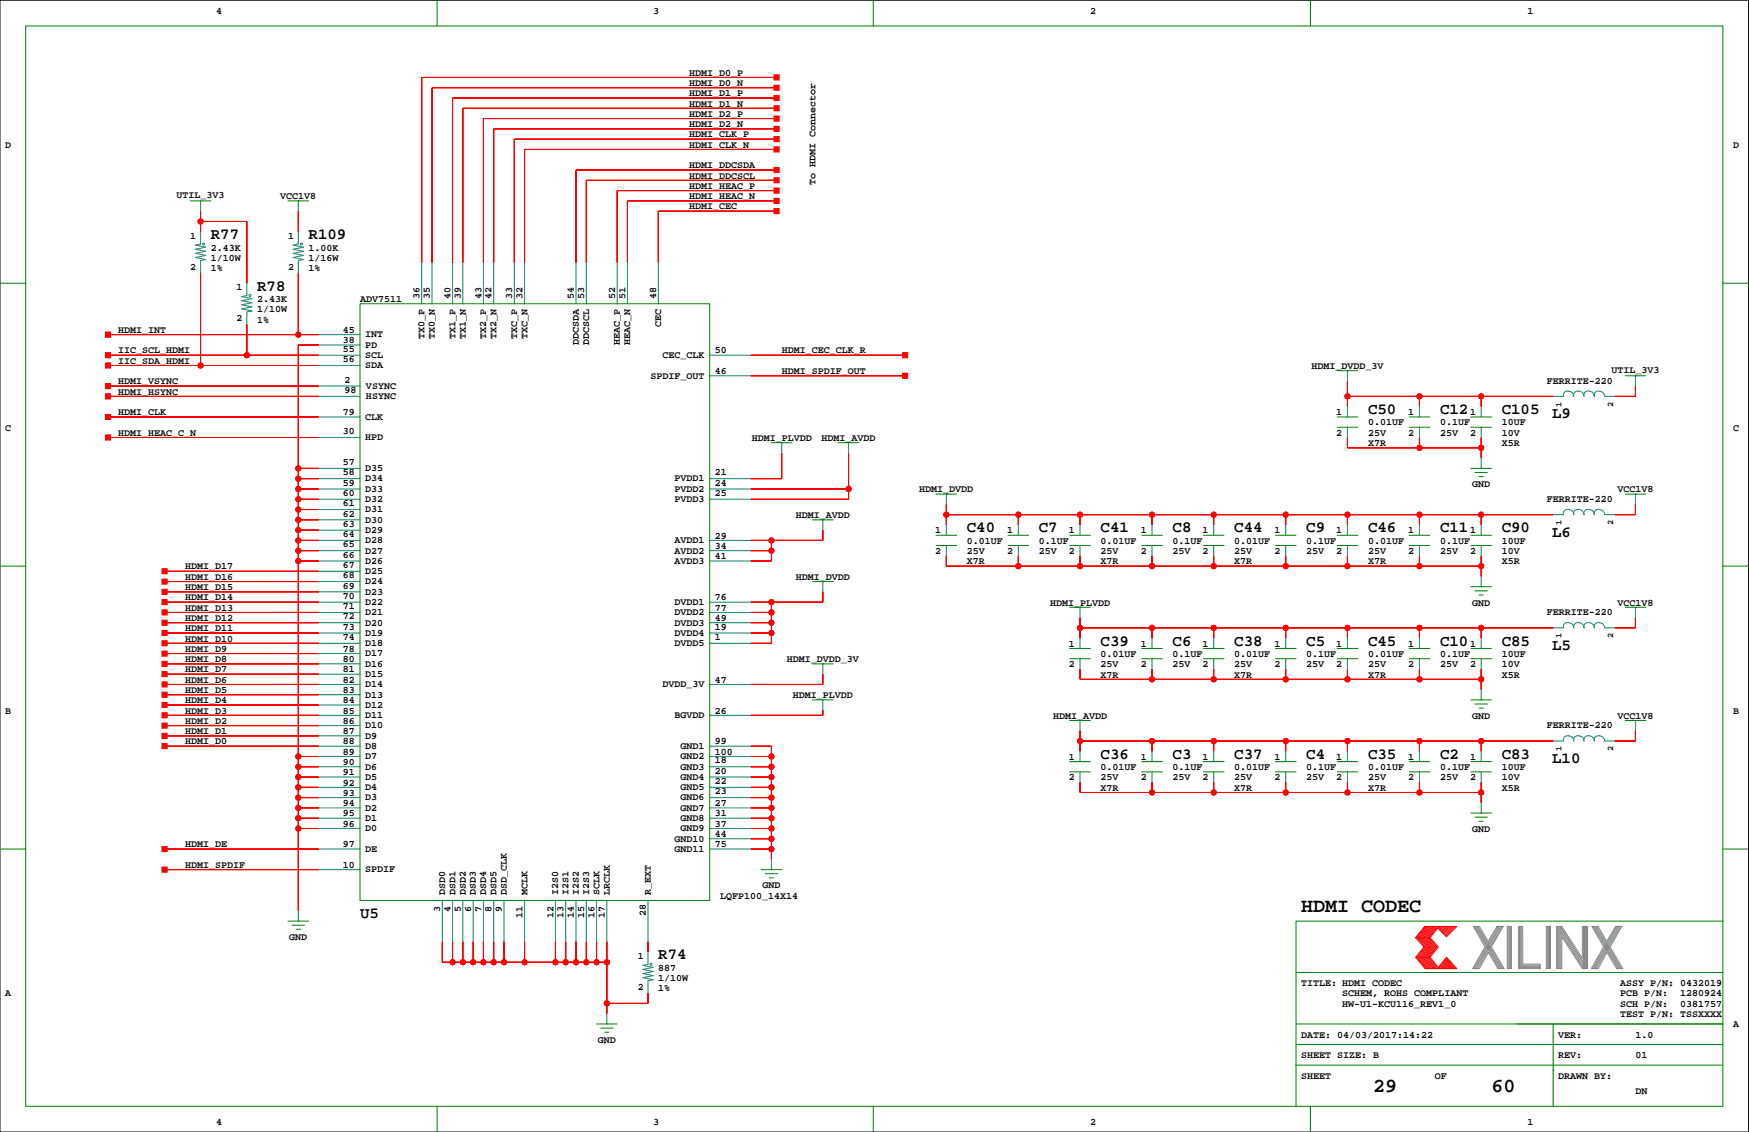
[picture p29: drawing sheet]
<svg xmlns="http://www.w3.org/2000/svg" width="432mm" height="279mm" viewBox="0 0 432 279" stroke-linecap="round" stroke-linejoin="round" font-family="sans-serif">
<defs><g id="words">
<g font-size="4.9">
<text x="321.2" y="225.2">HDMI CODEC</text>
<text x="339" y="269.6">29</text>
<text x="368.2" y="269.6">60</text>
</g>
<g font-size="3.9">
<text x="52.1" y="59">R77</text>
<text x="76.2" y="59">R109</text>
<text x="63.5" y="71.7">R78</text>
<text x="337.7" y="102.2">C50</text>
<text x="355.5" y="102.2">C12</text>
<text x="370.8" y="102.2">C105</text>
<text x="383.2" y="103.2">L9</text>
<text x="238.7" y="131.4">C40</text>
<text x="256.5" y="131.4">C7</text>
<text x="271.7" y="131.4">C41</text>
<text x="289.5" y="131.4">C8</text>
<text x="304.7" y="131.4">C44</text>
<text x="322.5" y="131.4">C9</text>
<text x="337.7" y="131.4">C46</text>
<text x="355.5" y="131.4">C11</text>
<text x="370.8" y="131.4">C90</text>
<text x="383.2" y="132.4">L6</text>
<text x="271.7" y="159.4">C39</text>
<text x="289.5" y="159.4">C6</text>
<text x="304.7" y="159.4">C38</text>
<text x="322.5" y="159.4">C5</text>
<text x="337.7" y="159.4">C45</text>
<text x="355.5" y="159.4">C10</text>
<text x="370.8" y="159.4">C85</text>
<text x="383.2" y="160.4">L5</text>
<text x="271.7" y="187.3">C36</text>
<text x="289.5" y="187.3">C3</text>
<text x="304.7" y="187.3">C37</text>
<text x="322.5" y="187.3">C4</text>
<text x="337.7" y="187.3">C35</text>
<text x="355.5" y="187.3">C2</text>
<text x="370.8" y="187.3">C83</text>
<text x="383.2" y="188.3">L10</text>
<text x="88.9" y="226.7">U5</text>
<text x="162.5" y="236.8">R74</text>
</g>
<g font-size="2.5">
<text x="53.3" y="3.4">4</text>
<text x="161.3" y="3.4">3</text>
<text x="269.2" y="3.4">2</text>
<text x="377.1" y="3.4">1</text>
<text x="170.1" y="18.7">HDMI_D0_P</text>
<text x="170.1" y="21.2">HDMI_D0_N</text>
<text x="170.1" y="23.7">HDMI_D1_P</text>
<text x="170.1" y="28.8">HDMI_D2_P</text>
<text x="170.1" y="26.3">HDMI_D1_N</text>
<text x="170.1" y="31.4">HDMI_D2_N</text>
<text x="170.1" y="33.9">HDMI_CLK_P</text>
<text x="1.3" y="36.4">D</text>
<text x="170.1" y="41.5">HDMI_DDCSDA</text>
<text x="170.1" y="36.4">HDMI_CLK_N</text>
<text x="427.9" y="36.4">D</text>
<text x="170.1" y="44.1">HDMI_DDCSCL</text>
<text x="170.1" y="46.6">HDMI_HEAC_P</text>
<text x="201.4" y="45.8" transform="rotate(-90 201.4 45.8)">To HDMI Connector</text>
<text x="43.6" y="48.9">UTIL_3V3</text>
<text x="69.2" y="49.1">VCC1V8</text>
<text x="170.1" y="49.1">HDMI_HEAC_N</text>
<text x="170.1" y="51.7">HDMI_CEC</text>
<text x="47" y="58.9">1</text>
<text x="71.1" y="58.9">1</text>
<text x="52.1" y="64.4">1/10W</text>
<text x="52.1" y="61.8">2.43K</text>
<text x="76.2" y="64.4">1/16W</text>
<text x="76.2" y="61.8">1.00K</text>
<text x="47" y="66.5">2</text>
<text x="52.1" y="66.9">1%</text>
<text x="58.4" y="71.6">1</text>
<text x="71.1" y="66.5">2</text>
<text x="76.2" y="66.9">1%</text>
<text x="63.5" y="77.1">1/10W</text>
<text x="63.5" y="74.5">2.43K</text>
<text x="88.9" y="74.5">ADV7511</text>
<text x="103.6" y="73.7" transform="rotate(-90 103.6 73.7)">36</text>
<text x="106.1" y="73.7" transform="rotate(-90 106.1 73.7)">35</text>
<text x="111.2" y="73.7" transform="rotate(-90 111.2 73.7)">40</text>
<text x="113.8" y="73.7" transform="rotate(-90 113.8 73.7)">39</text>
<text x="118.8" y="73.7" transform="rotate(-90 118.8 73.7)">43</text>
<text x="121.4" y="73.7" transform="rotate(-90 121.4 73.7)">42</text>
<text x="126.5" y="73.7" transform="rotate(-90 126.5 73.7)">33</text>
<text x="129" y="73.7" transform="rotate(-90 129 73.7)">32</text>
<text x="141.7" y="73.7" transform="rotate(-90 141.7 73.7)">54</text>
<text x="144.2" y="73.7" transform="rotate(-90 144.2 73.7)">53</text>
<text x="151.8" y="73.7" transform="rotate(-90 151.8 73.7)">52</text>
<text x="154.4" y="73.7" transform="rotate(-90 154.4 73.7)">51</text>
<text x="162" y="73.7" transform="rotate(-90 162 73.7)">48</text>
<text x="29.2" y="82.2">HDMI_INT</text>
<text x="58.4" y="79.2">2</text>
<text x="63.5" y="79.6">1%</text>
<text x="84.6" y="82.2">45</text>
<text x="90.1" y="83.3">INT</text>
<text x="104.8" y="83.7" transform="rotate(-90 104.8 83.7)">TX0_P</text>
<text x="107.3" y="83.7" transform="rotate(-90 107.3 83.7)">TX0_N</text>
<text x="112.4" y="83.7" transform="rotate(-90 112.4 83.7)">TX1_P</text>
<text x="115" y="83.7" transform="rotate(-90 115 83.7)">TX1_N</text>
<text x="120" y="83.7" transform="rotate(-90 120 83.7)">TX2_P</text>
<text x="122.6" y="83.7" transform="rotate(-90 122.6 83.7)">TX2_N</text>
<text x="127.7" y="83.7" transform="rotate(-90 127.7 83.7)">TXC_P</text>
<text x="130.2" y="83.7" transform="rotate(-90 130.2 83.7)">TXC_N</text>
<text x="163.2" y="80.7" transform="rotate(-90 163.2 80.7)">CEC</text>
<text x="29.2" y="89.8">IIC_SDA_HDMI</text>
<text x="29.2" y="87.2">IIC_SCL_HDMI</text>
<text x="84.6" y="84.7">38</text>
<text x="84.6" y="86.9">55</text>
<text x="84.6" y="89.4">56</text>
<text x="90.1" y="88.4">SCL</text>
<text x="90.1" y="85.8">PD</text>
<text x="142.9" y="85.1" transform="rotate(-90 142.9 85.1)">DDCSDA</text>
<text x="145.4" y="85.1" transform="rotate(-90 145.4 85.1)">DDCSCL</text>
<text x="153.1" y="85.1" transform="rotate(-90 153.1 85.1)">HEAC_P</text>
<text x="155.6" y="85.1" transform="rotate(-90 155.6 85.1)">HEAC_N</text>
<text x="163.6" y="88.4">CEC_CLK</text>
<text x="176.5" y="87.2">50</text>
<text x="193" y="87.2">HDMI_CEC_CLK_R</text>
<text x="29.2" y="94.9">HDMI_VSYNC</text>
<text x="85.1" y="94.5">2</text>
<text x="90.1" y="90.9">SDA</text>
<text x="90.4" y="96">VSYNC</text>
<text x="160.6" y="93.4">SPDIF_OUT</text>
<text x="176.5" y="92.3">46</text>
<text x="193" y="92.3">HDMI_SPDIF_OUT</text>
<text x="323.8" y="91">HDMI_DVDD_3V</text>
<text x="381.9" y="94.7">FERRITE-220</text>
<text x="397.8" y="92.1">UTIL_3V3</text>
<text x="29.2" y="97.4">HDMI_HSYNC</text>
<text x="85.1" y="97">98</text>
<text x="90.4" y="98.5">HSYNC</text>
<text x="1.3" y="106.3">C</text>
<text x="29.2" y="102.5">HDMI_CLK</text>
<text x="29.2" y="107.5">HDMI_HEAC_C_N</text>
<text x="84.6" y="102.5">79</text>
<text x="84.6" y="107.2">30</text>
<text x="90.1" y="103.6">CLK</text>
<text x="329.9" y="107.5">2</text>
<text x="329.9" y="102.5">1</text>
<text x="337.7" y="105">0.01UF</text>
<text x="337.7" y="107.5">25V</text>
<text x="347.7" y="107.5">2</text>
<text x="347.7" y="102.5">1</text>
<text x="355.5" y="105">0.1UF</text>
<text x="355.5" y="107.5">25V</text>
<text x="362.9" y="107.5">2</text>
<text x="362.9" y="102.5">1</text>
<text x="370.8" y="105">10UF</text>
<text x="370.8" y="107.5">10V</text>
<text x="427.9" y="106.3">C</text>
<text x="90.1" y="108.7">HPD</text>
<text x="185.6" y="108.8">HDMI_PLVDD</text>
<text x="202.8" y="108.8">HDMI_AVDD</text>
<text x="337.7" y="110.1">X7R</text>
<text x="370.8" y="110.1">X5R</text>
<text x="84.6" y="114.8">57</text>
<text x="84.6" y="117.3">58</text>
<text x="84.6" y="119.9">59</text>
<text x="90.1" y="118.8">D34</text>
<text x="90.1" y="116.3">D35</text>
<text x="166.5" y="118.8">PVDD1</text>
<text x="176.5" y="119.9">24</text>
<text x="176.5" y="117.3">21</text>
<text x="84.6" y="122.4">60</text>
<text x="84.6" y="125">61</text>
<text x="90.1" y="123.9">D32</text>
<text x="90.1" y="121.4">D33</text>
<text x="166.5" y="121.4">PVDD2</text>
<text x="166.5" y="123.9">PVDD3</text>
<text x="176.5" y="122.4">25</text>
<text x="227" y="121.5">HDMI_DVDD</text>
<text x="363.5" y="120.2">GND</text>
<text x="381.9" y="123.9">FERRITE-220</text>
<text x="399.3" y="121.5">VCC1V8</text>
<text x="84.6" y="127.5">62</text>
<text x="84.6" y="130">63</text>
<text x="90.1" y="126.5">D31</text>
<text x="90.1" y="131.5">D29</text>
<text x="90.1" y="129">D30</text>
<text x="196.5" y="127.9">HDMI_AVDD</text>
<text x="230.9" y="131.7">1</text>
<text x="248.7" y="131.7">1</text>
<text x="263.9" y="131.7">1</text>
<text x="281.7" y="131.7">1</text>
<text x="296.9" y="131.7">1</text>
<text x="314.7" y="131.7">1</text>
<text x="329.9" y="131.7">1</text>
<text x="347.7" y="131.7">1</text>
<text x="362.9" y="131.7">1</text>
<text x="84.6" y="137.7">66</text>
<text x="84.6" y="135.1">65</text>
<text x="84.6" y="132.6">64</text>
<text x="90.1" y="134.1">D28</text>
<text x="90.1" y="136.6">D27</text>
<text x="166.5" y="136.6">AVDD2</text>
<text x="166.5" y="134.1">AVDD1</text>
<text x="176.5" y="132.9">29</text>
<text x="176.5" y="135.5">34</text>
<text x="230.9" y="136.8">2</text>
<text x="238.7" y="134.2">0.01UF</text>
<text x="238.7" y="136.8">25V</text>
<text x="248.7" y="136.8">2</text>
<text x="256.5" y="134.2">0.1UF</text>
<text x="256.5" y="136.8">25V</text>
<text x="263.9" y="136.8">2</text>
<text x="271.7" y="136.8">25V</text>
<text x="271.7" y="134.2">0.01UF</text>
<text x="281.7" y="136.8">2</text>
<text x="289.5" y="136.8">25V</text>
<text x="289.5" y="134.2">0.1UF</text>
<text x="296.9" y="136.8">2</text>
<text x="304.7" y="134.2">0.01UF</text>
<text x="304.7" y="136.8">25V</text>
<text x="314.7" y="136.8">2</text>
<text x="322.5" y="134.2">0.1UF</text>
<text x="322.5" y="136.8">25V</text>
<text x="329.9" y="136.8">2</text>
<text x="337.7" y="136.8">25V</text>
<text x="337.7" y="134.2">0.01UF</text>
<text x="347.7" y="136.8">2</text>
<text x="355.5" y="136.8">25V</text>
<text x="355.5" y="134.2">0.1UF</text>
<text x="362.9" y="136.8">2</text>
<text x="370.8" y="134.2">10UF</text>
<text x="370.8" y="136.8">10V</text>
<text x="45.7" y="143.1">HDMI_D16</text>
<text x="45.7" y="140.6">HDMI_D17</text>
<text x="84.6" y="142.7">68</text>
<text x="84.6" y="140.2">67</text>
<text x="90.1" y="139.2">D26</text>
<text x="90.1" y="141.7">D25</text>
<text x="166.5" y="139.2">AVDD3</text>
<text x="176.5" y="138">41</text>
<text x="196.5" y="143.1">HDMI_DVDD</text>
<text x="238.7" y="139.3">X7R</text>
<text x="271.7" y="139.3">X7R</text>
<text x="304.7" y="139.3">X7R</text>
<text x="337.7" y="139.3">X7R</text>
<text x="370.8" y="139.3">X5R</text>
<text x="45.7" y="145.6">HDMI_D15</text>
<text x="45.7" y="148.2">HDMI_D14</text>
<text x="84.6" y="147.8">70</text>
<text x="84.6" y="145.3">69</text>
<text x="90.1" y="144.2">D24</text>
<text x="90.1" y="146.8">D23</text>
<text x="90.1" y="149.3">D22</text>
<text x="166.5" y="149.3">DVDD1</text>
<text x="176.5" y="148.2">76</text>
<text x="259.2" y="149.4">HDMI_PLVDD</text>
<text x="363.5" y="149.4">GND</text>
<text x="399.3" y="149.4">VCC1V8</text>
<text x="45.7" y="153.3">HDMI_D12</text>
<text x="45.7" y="150.7">HDMI_D13</text>
<text x="45.7" y="155.8">HDMI_D11</text>
<text x="84.6" y="155.4">73</text>
<text x="84.6" y="152.9">72</text>
<text x="84.6" y="150.3">71</text>
<text x="90.1" y="151.9">D21</text>
<text x="90.1" y="154.4">D20</text>
<text x="166.5" y="151.9">DVDD2</text>
<text x="166.5" y="154.4">DVDD3</text>
<text x="176.5" y="155.4">19</text>
<text x="176.5" y="153.3">49</text>
<text x="176.5" y="150.7">77</text>
<text x="381.9" y="151.9">FERRITE-220</text>
<text x="45.7" y="160.9">HDMI_D9</text>
<text x="45.7" y="158.3">HDMI_D10</text>
<text x="84.6" y="160.9">78</text>
<text x="84.6" y="158">74</text>
<text x="90.1" y="156.9">D19</text>
<text x="90.1" y="159.5">D18</text>
<text x="166.5" y="156.9">DVDD4</text>
<text x="166.5" y="159.5">DVDD5</text>
<text x="176.5" y="158">1</text>
<text x="263.9" y="159.6">1</text>
<text x="281.7" y="159.6">1</text>
<text x="296.9" y="159.6">1</text>
<text x="314.7" y="159.6">1</text>
<text x="329.9" y="159.6">1</text>
<text x="347.7" y="159.6">1</text>
<text x="362.9" y="159.6">1</text>
<text x="45.7" y="163.4">HDMI_D8</text>
<text x="45.7" y="166">HDMI_D7</text>
<text x="84.6" y="163.4">80</text>
<text x="84.6" y="166">81</text>
<text x="90.1" y="167.1">D15</text>
<text x="90.1" y="164.6">D16</text>
<text x="90.1" y="162">D17</text>
<text x="194.3" y="163.4">HDMI_DVDD_3V</text>
<text x="263.9" y="164.7">2</text>
<text x="271.7" y="167.2">X7R</text>
<text x="271.7" y="162.1">0.01UF</text>
<text x="271.7" y="164.7">25V</text>
<text x="281.7" y="164.7">2</text>
<text x="289.5" y="162.1">0.1UF</text>
<text x="289.5" y="164.7">25V</text>
<text x="296.9" y="164.7">2</text>
<text x="304.7" y="167.2">X7R</text>
<text x="304.7" y="164.7">25V</text>
<text x="304.7" y="162.1">0.01UF</text>
<text x="314.7" y="164.7">2</text>
<text x="322.5" y="164.7">25V</text>
<text x="322.5" y="162.1">0.1UF</text>
<text x="329.9" y="164.7">2</text>
<text x="337.7" y="167.2">X7R</text>
<text x="337.7" y="162.1">0.01UF</text>
<text x="337.7" y="164.7">25V</text>
<text x="347.7" y="164.7">2</text>
<text x="355.5" y="162.1">0.1UF</text>
<text x="355.5" y="164.7">25V</text>
<text x="362.9" y="164.7">2</text>
<text x="370.8" y="162.1">10UF</text>
<text x="370.8" y="164.7">10V</text>
<text x="370.8" y="167.2">X5R</text>
<text x="45.7" y="168.5">HDMI_D6</text>
<text x="45.7" y="171">HDMI_D5</text>
<text x="45.7" y="173.6">HDMI_D4</text>
<text x="84.6" y="168.5">82</text>
<text x="84.6" y="171">83</text>
<text x="84.6" y="173.6">84</text>
<text x="90.1" y="172.2">D13</text>
<text x="90.1" y="169.6">D14</text>
<text x="163.6" y="169.6">DVDD_3V</text>
<text x="176.5" y="168.5">47</text>
<text x="195.7" y="172.3">HDMI_PLVDD</text>
<text x="1.3" y="176.1">B</text>
<text x="45.7" y="178.7">HDMI_D2</text>
<text x="45.7" y="176.1">HDMI_D3</text>
<text x="84.6" y="178.7">86</text>
<text x="84.6" y="176.1">85</text>
<text x="90.1" y="174.7">D12</text>
<text x="90.1" y="177.2">D11</text>
<text x="90.1" y="179.8">D10</text>
<text x="166.5" y="177.2">BGVDD</text>
<text x="176.5" y="176.1">26</text>
<text x="260" y="177.4">HDMI_AVDD</text>
<text x="363.5" y="177.4">GND</text>
<text x="381.9" y="179.8">FERRITE-220</text>
<text x="399.3" y="177.4">VCC1V8</text>
<text x="427.9" y="176.1">B</text>
<text x="45.7" y="181.2">HDMI_D1</text>
<text x="45.7" y="183.7">HDMI_D0</text>
<text x="84.6" y="183.7">88</text>
<text x="84.6" y="181.2">87</text>
<text x="90.1" y="182.3">D9</text>
<text x="90.1" y="184.9">D8</text>
<text x="168" y="184.9">GND1</text>
<text x="176.5" y="183.7">99</text>
<text x="84.6" y="186.3">89</text>
<text x="84.6" y="188.8">90</text>
<text x="84.6" y="191.4">91</text>
<text x="90.1" y="189.9">D6</text>
<text x="90.1" y="187.4">D7</text>
<text x="168" y="187.4">GND2</text>
<text x="168" y="189.9">GND3</text>
<text x="176.5" y="191">20</text>
<text x="176.5" y="188.4">18</text>
<text x="176.5" y="186.3">100</text>
<text x="263.9" y="187.5">1</text>
<text x="271.7" y="190.1">0.01UF</text>
<text x="281.7" y="187.5">1</text>
<text x="289.5" y="190.1">0.1UF</text>
<text x="296.9" y="187.5">1</text>
<text x="304.7" y="190.1">0.01UF</text>
<text x="314.7" y="187.5">1</text>
<text x="322.5" y="190.1">0.1UF</text>
<text x="329.9" y="187.5">1</text>
<text x="337.7" y="190.1">0.01UF</text>
<text x="347.7" y="187.5">1</text>
<text x="355.5" y="190.1">0.1UF</text>
<text x="362.9" y="187.5">1</text>
<text x="370.8" y="190.1">10UF</text>
<text x="84.6" y="196.4">93</text>
<text x="84.6" y="193.9">92</text>
<text x="90.1" y="195">D4</text>
<text x="90.1" y="192.5">D5</text>
<text x="90.1" y="197.6">D3</text>
<text x="168" y="197.6">GND6</text>
<text x="168" y="192.5">GND4</text>
<text x="168" y="195">GND5</text>
<text x="176.5" y="193.5">22</text>
<text x="176.5" y="196.1">23</text>
<text x="263.9" y="192.6">2</text>
<text x="271.7" y="195.2">X7R</text>
<text x="271.7" y="192.6">25V</text>
<text x="281.7" y="192.6">2</text>
<text x="289.5" y="192.6">25V</text>
<text x="296.9" y="192.6">2</text>
<text x="304.7" y="195.2">X7R</text>
<text x="304.7" y="192.6">25V</text>
<text x="314.7" y="192.6">2</text>
<text x="322.5" y="192.6">25V</text>
<text x="329.9" y="192.6">2</text>
<text x="337.7" y="195.2">X7R</text>
<text x="337.7" y="192.6">25V</text>
<text x="347.7" y="192.6">2</text>
<text x="355.5" y="192.6">25V</text>
<text x="362.9" y="192.6">2</text>
<text x="370.8" y="192.6">10V</text>
<text x="370.8" y="195.2">X5R</text>
<text x="84.6" y="199">94</text>
<text x="84.6" y="201.5">95</text>
<text x="90.1" y="202.6">D1</text>
<text x="90.1" y="200.1">D2</text>
<text x="168" y="200.1">GND7</text>
<text x="168" y="202.6">GND8</text>
<text x="176.5" y="201.5">31</text>
<text x="176.5" y="199">27</text>
<text x="45.7" y="209.1">HDMI_DE</text>
<text x="84.6" y="209.1">97</text>
<text x="84.6" y="204">96</text>
<text x="90.1" y="205.2">D0</text>
<text x="166.5" y="207.7">GND10</text>
<text x="168" y="205.2">GND9</text>
<text x="176.5" y="206.6">44</text>
<text x="176.5" y="209.1">75</text>
<text x="176.5" y="204">37</text>
<text x="363.5" y="205.3">GND</text>
<text x="45.7" y="214.2">HDMI_SPDIF</text>
<text x="84.6" y="214.2">10</text>
<text x="90.1" y="210.3">DE</text>
<text x="90.1" y="215.3">SPDIF</text>
<text x="166.5" y="210.3">GND11</text>
<text x="109.9" y="221" transform="rotate(-90 109.9 221)">DSD0</text>
<text x="112.4" y="221" transform="rotate(-90 112.4 221)">DSD1</text>
<text x="115" y="221" transform="rotate(-90 115 221)">DSD2</text>
<text x="117.5" y="221" transform="rotate(-90 117.5 221)">DSD3</text>
<text x="120" y="221" transform="rotate(-90 120 221)">DSD4</text>
<text x="122.6" y="221" transform="rotate(-90 122.6 221)">DSD5</text>
<text x="125.1" y="221" transform="rotate(-90 125.1 221)">DSD_CLK</text>
<text x="130.2" y="221" transform="rotate(-90 130.2 221)">MCLK</text>
<text x="137.8" y="221" transform="rotate(-90 137.8 221)">I2S0</text>
<text x="140.4" y="221" transform="rotate(-90 140.4 221)">I2S1</text>
<text x="142.9" y="221" transform="rotate(-90 142.9 221)">I2S2</text>
<text x="145.4" y="221" transform="rotate(-90 145.4 221)">I2S3</text>
<text x="148" y="221" transform="rotate(-90 148 221)">SCLK</text>
<text x="150.5" y="221" transform="rotate(-90 150.5 221)">LRCLK</text>
<text x="160.7" y="220.8" transform="rotate(-90 160.7 220.8)">R_EXT</text>
<text x="177.8" y="221.8">LQFP100_14X14</text>
<text x="188.2" y="219.3">GND</text>
<text x="108.7" y="225" transform="rotate(-90 108.7 225)">3</text>
<text x="111.2" y="225" transform="rotate(-90 111.2 225)">4</text>
<text x="113.8" y="225" transform="rotate(-90 113.8 225)">5</text>
<text x="116.3" y="225" transform="rotate(-90 116.3 225)">6</text>
<text x="118.8" y="225" transform="rotate(-90 118.8 225)">7</text>
<text x="121.4" y="225" transform="rotate(-90 121.4 225)">8</text>
<text x="123.9" y="225" transform="rotate(-90 123.9 225)">9</text>
<text x="129" y="226.5" transform="rotate(-90 129 226.5)">11</text>
<text x="136.6" y="226.5" transform="rotate(-90 136.6 226.5)">12</text>
<text x="139.1" y="226.5" transform="rotate(-90 139.1 226.5)">13</text>
<text x="141.7" y="226.5" transform="rotate(-90 141.7 226.5)">14</text>
<text x="144.2" y="226.5" transform="rotate(-90 144.2 226.5)">15</text>
<text x="146.8" y="226.5" transform="rotate(-90 146.8 226.5)">16</text>
<text x="149.3" y="226.5" transform="rotate(-90 149.3 226.5)">17</text>
<text x="159.5" y="226.1" transform="rotate(-90 159.5 226.1)">28</text>
<text x="71.4" y="232">GND</text>
<text x="157.4" y="236.7">1</text>
<text x="162.5" y="239.6">887</text>
<text x="1.3" y="245.9">A</text>
<text x="157.4" y="244.3">2</text>
<text x="162.5" y="242.1">1/10W</text>
<text x="162.5" y="244.7">1%</text>
<text x="321.2" y="243.4">TITLE: HDMI CODEC</text>
<text x="331.4" y="245.9">SCHEM, ROHS COMPLIANT</text>
<text x="400" y="245.9">PCB P/N:</text>
<text x="400" y="243.4">ASSY P/N: 0432019</text>
<text x="414.8" y="245.9">1280924</text>
<text x="331.4" y="248.5">HW-U1-KCU116_REV1_0</text>
<text x="400" y="251">TEST P/N: TSSXXXX</text>
<text x="400" y="248.5">SCH P/N:</text>
<text x="414.8" y="248.5">0381757</text>
<text x="147.6" y="257.4">GND</text>
<text x="321.2" y="256.1">DATE: 04/03/2017:14:22</text>
<text x="384.7" y="256.1">VER:</text>
<text x="403.8" y="256.1">1.0</text>
<text x="427.9" y="253.6">A</text>
<text x="321.2" y="261.2">SHEET SIZE: B</text>
<text x="384.7" y="261.2">REV:</text>
<text x="403.8" y="261.2">01</text>
<text x="321.2" y="266.3">SHEET</text>
<text x="354.2" y="266.3">OF</text>
<text x="384.7" y="266.3">DRAWN BY:</text>
<text x="403.8" y="270.1">DN</text>
<text x="53.3" y="277.7">4</text>
<text x="161.3" y="277.7">3</text>
<text x="269.2" y="277.7">2</text>
<text x="377.1" y="277.7">1</text>
</g>
<g font-size="2.1">
<text x="385.5" y="100.4" transform="rotate(-90 385.5 100.4)">1</text>
<text x="398.2" y="100.4" transform="rotate(-90 398.2 100.4)">2</text>
<text x="385.5" y="129.6" transform="rotate(-90 385.5 129.6)">1</text>
<text x="398.2" y="129.6" transform="rotate(-90 398.2 129.6)">2</text>
<text x="385.5" y="157.5" transform="rotate(-90 385.5 157.5)">1</text>
<text x="398.2" y="157.5" transform="rotate(-90 398.2 157.5)">2</text>
<text x="385.5" y="185.4" transform="rotate(-90 385.5 185.4)">1</text>
<text x="398.2" y="185.4" transform="rotate(-90 398.2 185.4)">2</text>
</g>
</g></defs>
<path d="M0 .1h431.7v279.3h-431.7z" fill="none" stroke="#000" stroke-width=".25"/>
<g fill="none" stroke="#008000" stroke-width=".25">
<path d="M6.3 6.4h419.1v266.7h-419.1zM107.9 .1v6.3M215.6 .1v6.3M323.5 .1v6.3M47 49.6h5.1M49.5 49.6h.1M71.1 49.6h5.1M73.6 49.6h.1M0 69.9h6.3M88.9 75h86.3v147.3h-86.3zM425.4 69.9h6.3M330.1 91.5h5.1"/>
<path d="M332.7 91.5h.1M401.2 92.8h5.1M403.8 92.8h.1M190.5 109.3h5M193 109.3h.1M207 109.3h5M209.5 109.3h.1M330.1 105.4h5.1M330.1 102.9h5.1M347.9 105.4h5.1M347.9 102.9h5.1M363.1 105.4h5.1"/>
<path d="M363.1 102.9h5.1M363.1 115.6h5.1M364.2 116.6h3M365.2 117.6h1M365.7 115.6h.1M0 139.7h6.3M200.6 128.3h5.1M203.2 128.3h.1M231.1 134.7h5.1M231.1 132.1h5.1M231.1 122h5.1M233.6 122h.1"/>
<path d="M248.9 134.7h5M248.9 132.1h5M264.1 134.7h5.1M264.1 132.1h5.1M281.9 134.7h5.1M281.9 132.1h5.1M297.1 134.7h5.1M297.1 132.1h5.1M314.9 134.7h5.1M314.9 132.1h5.1M330.1 134.7h5.1M330.1 132.1h5.1"/>
<path d="M347.9 134.7h5.1M347.9 132.1h5.1M363.1 134.7h5.1M363.1 132.1h5.1M401.2 122h5.1M403.8 122h.1M425.4 139.7h6.3M200.6 143.5h5.1M203.2 143.5h.1M264.1 149.9h5.1M266.6 149.9h.1M363.1 144.8h5.1"/>
<path d="M364.2 145.8h3M365.2 146.8h1M365.7 144.8h.1M401.2 149.9h5.1M403.8 149.9h.1M200.6 163.9h5.1M200.6 172.7h5.1M203.2 163.9h.1M203.2 172.7h.1M264.1 162.6h5.1M264.1 160h5.1M264.1 177.8h5.1"/>
<path d="M266.6 177.8h.1M281.9 162.6h5.1M281.9 160h5.1M297.1 162.6h5.1M297.1 160h5.1M314.9 162.6h5.1M314.9 160h5.1M330.1 162.6h5.1M330.1 160h5.1M347.9 162.6h5.1M347.9 160h5.1M363.1 162.6h5.1"/>
<path d="M363.1 160h5.1M363.1 172.7h5.1M364.2 173.8h3M365.2 174.8h1M365.7 172.7h.1M401.2 177.8h5.1M403.8 177.8h.1M264.1 190.5h5.1M264.1 188h5.1M281.9 190.5h5.1M281.9 188h5.1M297.1 190.5h5.1"/>
<path d="M297.1 188h5.1M314.9 190.5h5.1M314.9 188h5.1M330.1 190.5h5.1M330.1 188h5.1M347.9 190.5h5.1M347.9 188h5.1M363.1 190.5h5.1M363.1 188h5.1M0 209.6h6.3M187.9 214.6h5.1M188.9 215.7h3.1"/>
<path d="M189.9 216.7h1.1M190.5 214.6h.1M363.1 200.7h5.1M364.2 201.7h3M365.2 202.7h1M365.7 200.7h.1M425.4 209.6h6.3M71.1 227.3h5.1M72.1 228.4h3.1M73.1 229.4h1.1M73.6 227.3h.1M425.4 227.3h-105.4v35.6"/>
<path d="M147.3 252.7h5.1M148.3 253.8h3M149.3 254.8h1M149.8 252.7h.1M320 257.8h105.4M320 252.7h105.4M320 240h105.4M383.5 252.7v20.4M107.9 273.1v6.3M215.6 273.1v6.3M320 262.9v10.2M320 262.9h105.4"/>
<path d="M323.5 273.1v6.3M383.5 264.2h.1"/>
</g>
<g fill="none" stroke="#f00" stroke-width=".25">
<path d="M191.7 19.1h-87.6v45.7M191.7 36.9h-62.2v27.9M191.7 31.8h-69.8v33M191.7 29.3h-72.3v35.5M191.7 26.7h-77.4v38.1M191.7 24.2h-80v40.6M191.7 21.6h-85v43.2M191.7 34.3h-64.7v30.5M49.5 52.1v5.1M49.5 54.7h11.4v15.2M73.6 52.1v5.1M191.7 44.5h-47v20.3"/>
<path d="M191.7 42h-49.5v22.8M191.7 47h-39.3v17.8M191.7 49.6h-36.8v15.2M191.7 52.1h-29.2v12.7M49.5 67.4v22.8M73.6 67.4v15.2M26.7 97.8h52M26.7 90.2h52M26.7 87.7h52M26.7 82.6h52M26.7 95.3h52M60.9 80.1v7.6"/>
<path d="M78.7 85.1h-5.1v139.7M185.4 92.8h38.1M185.4 87.7h38.1M332.7 94v6.4M332.7 97.8h50.8M350.4 97.8v2.6M365.7 97.8v2.6M403.8 95.3v2.5h-5.1M26.7 102.9h52M26.7 108h52M73.6 118.1h5.1M73.6 115.6h5.1"/>
<path d="M193 111.8v6.3h-7.6M209.5 111.8v11.4h-24.1M332.7 108v2.5h33M350.4 108v2.5M365.7 108v5.1M73.6 130.8h5.1M73.6 128.3h5.1M73.6 125.8h5.1M73.6 123.2h5.1M73.6 120.7h5.1M73.6 133.4h5.1M73.6 135.9h5.1"/>
<path d="M73.6 138.5h5.1M185.4 120.7h24.1M185.4 135.9h5.1M190.5 133.4v5.1h-5.1M203.2 130.8v2.6h-17.8M233.6 137.2v2.5h132.1M233.6 124.5v5.1M233.6 127h149.9M251.4 127v2.6M251.4 137.2v2.5M266.6 127v2.6M266.6 137.2v2.5"/>
<path d="M284.4 127v2.6M284.4 137.2v2.5M299.7 127v2.6M299.7 137.2v2.5M317.4 127v2.6M317.4 137.2v2.5M332.7 127v2.6M332.7 137.2v2.5M350.4 127v2.6M350.4 137.2v2.5M365.7 127v2.6M365.7 137.2v5.1"/>
<path d="M403.8 124.5v2.5h-5.1M40.6 153.7h38.1M40.6 143.5h38.1M40.6 141h38.1M40.6 146.1h38.1M40.6 148.6h38.1M40.6 151.2h38.1M40.6 156.2h38.1M40.6 158.8h38.1M185.4 153.7h5.1M185.4 151.2h5.1M185.4 156.2h5.1"/>
<path d="M190.5 148.6v10.2h-5.1M203.2 146.1v2.5h-17.8M266.6 152.4v5.1M266.6 155h116.9M284.4 155v2.5M299.7 155v2.5M317.4 155v2.5M332.7 155v2.5M350.4 155v2.5M365.7 155v2.5M403.8 152.4v2.6h-5.1M40.6 179.1h38.1"/>
<path d="M40.6 168.9h38.1M40.6 161.3h38.1M40.6 163.9h38.1M40.6 166.4h38.1M40.6 171.5h38.1M40.6 174h38.1M40.6 176.6h38.1M203.2 166.4v2.5h-17.8M203.2 175.3v1.3h-17.8M266.6 165.1v2.6h99.1M284.4 165.1v2.6M299.7 165.1v2.6"/>
<path d="M317.4 165.1v2.6M332.7 165.1v2.6M350.4 165.1v2.6M365.7 165.1v5.1M40.6 184.2h38.1M40.6 181.6h38.1M73.6 199.4h5.1M73.6 196.9h5.1M73.6 194.3h5.1M73.6 186.7h5.1M73.6 189.3h5.1M73.6 191.8h5.1"/>
<path d="M185.4 199.4h5.1M185.4 196.9h5.1M185.4 194.3h5.1M185.4 186.7h5.1M185.4 189.3h5.1M185.4 191.8h5.1M185.4 184.2h5.1v27.9M266.6 193.1v2.5h99.1M266.6 180.4v5M266.6 182.9h116.9M284.4 182.9v2.5M284.4 193.1v2.5"/>
<path d="M299.7 182.9v2.5M299.7 193.1v2.5M317.4 182.9v2.5M317.4 193.1v2.5M332.7 182.9v2.5M332.7 193.1v2.5M350.4 182.9v2.5M350.4 193.1v2.5M365.7 182.9v2.5M365.7 193.1v5M403.8 180.4v2.5h-5.1M40.6 209.6h38.1"/>
<path d="M40.6 214.6h38.1M73.6 201.9h5.1M73.6 204.5h5.1M185.4 201.9h5.1M185.4 204.5h5.1M185.4 209.6h5.1M185.4 207h5.1M109.2 232.4v5.1h40.6M111.7 232.4v5.1M114.3 232.4v5.1M116.8 232.4v5.1M119.4 232.4v5.1"/>
<path d="M121.9 232.4v5.1M124.4 232.4v5.1M129.5 232.4v5.1M137.1 232.4v5.1M139.7 232.4v5.1M142.2 232.4v5.1M144.7 232.4v5.1M147.3 232.4v5.1M149.8 232.4v17.8M160 232.4v2.6M349.5 236.3h3.6M349.9 231.5l1.9 2.2-2 2.6 2.2 2.8"/>
<path d="M350.1 236.3l2.2 2.8M350.2 231.5l1.9 2.3-2 2.5M350.4 236.3l2.2 2.8M350.5 231.5l1.9 2.3-2 2.5M350.6 236.3l2.3 2.7M350.8 231.5l1.9 2.3-2 2.5M351 236.3l2.2 2.8M351.1 231.5l1.9 2.3-2 2.5M351.3 236.3l2.2 2.8M351.4 231.5l1.9 2.3-2 2.5M351.6 236.3l2.2 2.8M351.7 231.5l1.9 2.2"/>
<path d="M351.8 228.7l-2.3 2.8 2.3-2.8h7.9l-2.6 2.5-2.1-2.1-1.9 2.4 2 2.2-2 2.6 2 2.5 2-2.5 2.6 2.8h-7.9l-2.3-2.8M351.9 236.3l2.2 2.8M352 231.5l1.9 2.2M352.1 228.7l-2.2 2.7M352.2 236.3l2.2 2.8M352.3 231.5l1.9 2.3-2 2.5M352.4 228.7l-2.2 2.7M352.5 236.3l2.2 2.8M352.6 231.5l1.9 2.2M352.7 228.7l-2.2 2.7M352.8 236.3l2.2 2.8M352.8 231.5l2 2.2"/>
<path d="M353 228.7l-2.2 2.7M353.1 231.5h-3.6l2.1 2.2-2.1 2.6M353.2 228.7l-2.1 2.7M353.6 233.8l-2 2.5M353.6 228.7l-2.2 2.7M353.8 228.7l-2.1 2.7M353.9 233.8l-1.9 2.4M354.1 228.7l-2.1 2.7M354.4 228.7l-2.1 2.7M354.5 233.8l-2 2.5M354.7 228.7l-2.1 2.7M354.8 233.8l-2 2.5"/>
<path d="M355 228.7l-2.1 2.7M355.2 238.8l.2 .3M355.3 238.6l.4 .5M355.4 228.7l-.4 .4M355.4 238.4l.6 .7M355.6 238.3l.7 .8M355.7 238.1l.9 1M355.7 228.7l-.5 .5M355.9 237.9l1 1.2M356 237.8l1.2 1.3M356.1 228.7l-.8 .7M356.1 237.6l1.4 1.4"/>
<path d="M356.3 237.4l1.5 1.7M356.4 237.2l1.6 1.9M356.5 228.7l-1 .9M356.5 237.1l1.8 2M356.7 236.9l1.9 2.2M356.8 236.7l2.1 2.4M356.8 228.7l-1.1 1.1M356.9 236.6l2.3 2.5M357.1 236.5l2.3 2.6M357.2 228.7l-1.3 1.2M357.5 228.7l-1.4 1.4M357.8 228.7l-1.6 1.6"/>
<path d="M358.2 228.7l-1.8 1.7M358.5 228.7l-1.9 1.9M359 228.7l-2.2 2.1M359.3 228.7l-2.3 2.3M160 245.1v2.6h-10.2"/>
<circle cx="49.5" cy="54.7" r=".63"/>
<circle cx="49.5" cy="90.2" r=".63"/>
<circle cx="60.9" cy="87.7" r=".63"/>
<circle cx="73.6" cy="82.6" r=".63"/>
<circle cx="332.7" cy="97.8" r=".63"/>
<circle cx="350.4" cy="97.8" r=".63"/>
<circle cx="365.7" cy="97.8" r=".63"/>
<circle cx="73.6" cy="115.6" r=".63"/>
<circle cx="73.6" cy="118.1" r=".63"/>
<circle cx="350.4" cy="110.5" r=".63"/>
<circle cx="365.7" cy="110.5" r=".63"/>
<circle cx="73.6" cy="130.8" r=".63"/>
<circle cx="73.6" cy="138.5" r=".63"/>
<circle cx="73.6" cy="128.3" r=".63"/>
<circle cx="73.6" cy="135.9" r=".63"/>
<circle cx="73.6" cy="123.2" r=".63"/>
<circle cx="73.6" cy="133.4" r=".63"/>
<circle cx="73.6" cy="120.7" r=".63"/>
<circle cx="73.6" cy="125.8" r=".63"/>
<circle cx="190.5" cy="135.9" r=".63"/>
<circle cx="190.5" cy="133.4" r=".63"/>
<circle cx="209.5" cy="120.7" r=".63"/>
<circle cx="233.6" cy="127" r=".63"/>
<circle cx="251.4" cy="139.7" r=".63"/>
<circle cx="251.4" cy="127" r=".63"/>
<circle cx="266.6" cy="139.7" r=".63"/>
<circle cx="266.6" cy="127" r=".63"/>
<circle cx="284.4" cy="139.7" r=".63"/>
<circle cx="284.4" cy="127" r=".63"/>
<circle cx="299.7" cy="139.7" r=".63"/>
<circle cx="299.7" cy="127" r=".63"/>
<circle cx="317.4" cy="139.7" r=".63"/>
<circle cx="317.4" cy="127" r=".63"/>
<circle cx="332.7" cy="139.7" r=".63"/>
<circle cx="332.7" cy="127" r=".63"/>
<circle cx="350.4" cy="139.7" r=".63"/>
<circle cx="350.4" cy="127" r=".63"/>
<circle cx="365.7" cy="139.7" r=".63"/>
<circle cx="365.7" cy="127" r=".63"/>
<circle cx="190.5" cy="156.2" r=".63"/>
<circle cx="190.5" cy="151.2" r=".63"/>
<circle cx="190.5" cy="148.6" r=".63"/>
<circle cx="190.5" cy="153.7" r=".63"/>
<circle cx="266.6" cy="155" r=".63"/>
<circle cx="284.4" cy="155" r=".63"/>
<circle cx="299.7" cy="155" r=".63"/>
<circle cx="317.4" cy="155" r=".63"/>
<circle cx="332.7" cy="155" r=".63"/>
<circle cx="350.4" cy="155" r=".63"/>
<circle cx="365.7" cy="155" r=".63"/>
<circle cx="284.4" cy="167.7" r=".63"/>
<circle cx="299.7" cy="167.7" r=".63"/>
<circle cx="317.4" cy="167.7" r=".63"/>
<circle cx="332.7" cy="167.7" r=".63"/>
<circle cx="350.4" cy="167.7" r=".63"/>
<circle cx="365.7" cy="167.7" r=".63"/>
<circle cx="73.6" cy="194.3" r=".63"/>
<circle cx="73.6" cy="186.7" r=".63"/>
<circle cx="73.6" cy="199.4" r=".63"/>
<circle cx="73.6" cy="191.8" r=".63"/>
<circle cx="73.6" cy="189.3" r=".63"/>
<circle cx="73.6" cy="196.9" r=".63"/>
<circle cx="190.5" cy="199.4" r=".63"/>
<circle cx="190.5" cy="191.8" r=".63"/>
<circle cx="190.5" cy="189.3" r=".63"/>
<circle cx="190.5" cy="196.9" r=".63"/>
<circle cx="190.5" cy="194.3" r=".63"/>
<circle cx="190.5" cy="186.7" r=".63"/>
<circle cx="266.6" cy="182.9" r=".63"/>
<circle cx="284.4" cy="195.6" r=".63"/>
<circle cx="284.4" cy="182.9" r=".63"/>
<circle cx="299.7" cy="182.9" r=".63"/>
<circle cx="299.7" cy="195.6" r=".63"/>
<circle cx="317.4" cy="182.9" r=".63"/>
<circle cx="317.4" cy="195.6" r=".63"/>
<circle cx="332.7" cy="195.6" r=".63"/>
<circle cx="332.7" cy="182.9" r=".63"/>
<circle cx="350.4" cy="182.9" r=".63"/>
<circle cx="350.4" cy="195.6" r=".63"/>
<circle cx="365.7" cy="182.9" r=".63"/>
<circle cx="365.7" cy="195.6" r=".63"/>
<circle cx="73.6" cy="201.9" r=".63"/>
<circle cx="73.6" cy="204.5" r=".63"/>
<circle cx="190.5" cy="201.9" r=".63"/>
<circle cx="190.5" cy="207" r=".63"/>
<circle cx="190.5" cy="204.5" r=".63"/>
<circle cx="190.5" cy="209.6" r=".63"/>
<circle cx="111.7" cy="237.5" r=".63"/>
<circle cx="114.3" cy="237.5" r=".63"/>
<circle cx="116.8" cy="237.5" r=".63"/>
<circle cx="119.4" cy="237.5" r=".63"/>
<circle cx="121.9" cy="237.5" r=".63"/>
<circle cx="124.4" cy="237.5" r=".63"/>
<circle cx="129.5" cy="237.5" r=".63"/>
<circle cx="137.1" cy="237.5" r=".63"/>
<circle cx="139.7" cy="237.5" r=".63"/>
<circle cx="142.2" cy="237.5" r=".63"/>
<circle cx="144.7" cy="237.5" r=".63"/>
<circle cx="147.3" cy="237.5" r=".63"/>
<circle cx="149.8" cy="237.5" r=".63"/>
<circle cx="149.8" cy="247.7" r=".63"/>
</g>
<g fill="none" stroke="#848684" stroke-width=".25">
<path d="M364 228.7l6.1 10.4M364.3 228.7l6.1 10.4M364.6 228.7l6.1 10.4M364.9 228.7l6.1 10.4M367.4 232.3l-2.1-3.6h-1.6l2.9 5-3 5.4h1.7l2.1-4 2.4 4h1.6l-3.2-5.4M369.6 228.7l-2.2 3.6M369.8 228.7l-5.9 10.4M370.2 228.7l-6 10.4M370.5 228.7l-6 10.4M370.8 228.7l-6 10.4M371.1 228.7h-1.5h1.5l-2.9 5M372.1 228.7h1v10.4h-1z"/>
<path d="M372.4 228.7v10.4M372.6 228.7v10.4M372.9 228.7v10.4M374.9 228.7h1v9.3h4.3v1.1h-5.3zM375.1 228.7v10.4M375.4 228.7v10.4M375.7 228.7v10.4M375.7 238.2h4.5M375.7 238.5h4.5M375.7 238.8h4.5M381.8 228.7h1v10.4h-1zM382 228.7v10.4"/>
<path d="M382.3 228.7v10.4M382.5 228.7v10.4M384.3 228.7h1.3l5.1 7.8v-7.8h1.2v10.4h-1.2l-5.1-7.9v7.9h-1.3zM384.5 228.7v10.4M384.8 228.7v10.4M385.1 228.7v10.4M385.3 228.7v10.4M385.3 230.3l5.6 8.7M385.3 229.8l5.6 8.7M385.3 229.2l5.6 8.7M385.3 228.8l5.6 8.7M390.9 228.7v10.4"/>
<path d="M391.2 228.7v10.4M391.5 228.7v10.4M391.7 228.6v10.4M393.3 228.7l6.1 10.4M393.6 228.7l6.1 10.4M393.9 228.7l6.1 10.4M394.2 228.7l6.1 10.4M396.7 232.3l-2.1-3.6h-1.6l2.9 5-3 5.4M397.5 233.7l3.2 5.4h-1.6l-2.4-4-2.2 4h-1.6M398.9 228.7l-2.2 3.6M399.1 228.7l-6 10.4M399.4 228.7l-5.9 10.4"/>
<path d="M399.7 228.7l-5.9 10.4M400.1 228.7l-6 10.4M400.4 228.7h-1.5h1.5l-2.9 5"/>
</g>
<g fill="none" stroke="#008080" stroke-width=".25">
<path d="M49.5 49.6v2.5M49.5 57.2v2.5M73.6 49.6v2.5M73.6 57.2v2.5M49.5 64.8v2.6M60.9 69.9v2.5M60.9 77.5v2.6M73.6 64.8v2.6M104.1 64.8v10.2M106.7 64.8v10.2M111.7 64.8v10.2M114.3 64.8v10.2"/>
<path d="M119.4 64.8v10.2M121.9 64.8v10.2M127 64.8v10.2M129.5 64.8v10.2M142.2 64.8v10.2M144.7 64.8v10.2M152.4 64.8v10.2M154.9 64.8v10.2M162.5 64.8v10.2M78.7 97.8h10.2M78.7 95.3h10.2M78.7 90.2h10.2"/>
<path d="M78.7 87.7h10.2M78.7 82.6h10.2M78.7 85.1h10.2M175.2 87.7h10.2M175.2 92.8h10.2M332.7 91.5v2.5M383.5 97.8h2.5M396.1 97.8h2.6M403.8 92.8v2.5M78.7 118.1h10.2M78.7 115.6h10.2M78.7 102.9h10.2"/>
<path d="M78.7 108h10.2M175.2 118.1h10.2M193 109.3v2.5M209.5 109.3v2.5M332.7 100.4v2.5M332.7 105.4v2.6M350.4 100.4v2.5M350.4 105.4v2.6M365.7 100.4v2.5M365.7 105.4v2.6M365.7 113.1v2.5M78.7 125.8h10.2"/>
<path d="M78.7 123.2h10.2M78.7 120.7h10.2M78.7 130.8h10.2M78.7 128.3h10.2M78.7 133.4h10.2M78.7 135.9h10.2M78.7 138.5h10.2M175.2 123.2h10.2M175.2 120.7h10.2M175.2 133.4h10.2M175.2 135.9h10.2M175.2 138.5h10.2"/>
<path d="M203.2 128.3v2.5M233.6 122v2.5M233.6 129.6v2.5M233.6 134.7v2.5M251.4 129.6v2.5M251.4 134.7v2.5M266.6 129.6v2.5M266.6 134.7v2.5M284.4 129.6v2.5M284.4 134.7v2.5M299.7 129.6v2.5M299.7 134.7v2.5"/>
<path d="M317.4 129.6v2.5M317.4 134.7v2.5M332.7 129.6v2.5M332.7 134.7v2.5M350.4 129.6v2.5M350.4 134.7v2.5M365.7 129.6v2.5M365.7 134.7v2.5M383.5 127h2.5M396.1 127h2.6M403.8 122v2.5M78.7 141h10.2"/>
<path d="M78.7 143.5h10.2M78.7 146.1h10.2M78.7 148.6h10.2M78.7 151.2h10.2M78.7 153.7h10.2M78.7 156.2h10.2M78.7 158.8h10.2M175.2 148.6h10.2M175.2 151.2h10.2M175.2 153.7h10.2M175.2 156.2h10.2M175.2 158.8h10.2"/>
<path d="M203.2 143.5v2.6M266.6 149.9v2.5M266.6 157.5v2.5M284.4 157.5v2.5M299.7 157.5v2.5M317.4 157.5v2.5M332.7 157.5v2.5M350.4 157.5v2.5M365.7 142.3v2.5M365.7 157.5v2.5M383.5 155h2.5M396.1 155h2.6"/>
<path d="M403.8 149.9v2.5M78.7 174h10.2M78.7 171.5h10.2M78.7 168.9h10.2M78.7 166.4h10.2M78.7 176.6h10.2M78.7 179.1h10.2M78.7 163.9h10.2M78.7 161.3h10.2M175.2 168.9h10.2M175.2 176.6h10.2M203.2 163.9v2.5"/>
<path d="M203.2 172.7v2.6M266.6 162.6v2.5M266.6 177.8v2.6M284.4 162.6v2.5M299.7 162.6v2.5M317.4 162.6v2.5M332.7 162.6v2.5M350.4 162.6v2.5M365.7 162.6v2.5M365.7 170.2v2.5M403.8 177.8v2.6M78.7 194.3h10.2"/>
<path d="M78.7 191.8h10.2M78.7 189.3h10.2M78.7 196.9h10.2M78.7 199.4h10.2M78.7 181.6h10.2M78.7 184.2h10.2M78.7 186.7h10.2M175.2 194.3h10.2M175.2 191.8h10.2M175.2 189.3h10.2M175.2 196.9h10.2M175.2 199.4h10.2"/>
<path d="M175.2 184.2h10.2M175.2 186.7h10.2M266.6 185.4v2.6M266.6 190.5v2.6M284.4 185.4v2.6M284.4 190.5v2.6M299.7 185.4v2.6M299.7 190.5v2.6M317.4 185.4v2.6M317.4 190.5v2.6M332.7 185.4v2.6M332.7 190.5v2.6"/>
<path d="M350.4 185.4v2.6M350.4 190.5v2.6M365.7 185.4v2.6M365.7 190.5v2.6M365.7 198.1v2.6M383.5 182.9h2.5M396.1 182.9h2.6M78.7 201.9h10.2M78.7 204.5h10.2M78.7 209.6h10.2M78.7 214.6h10.2M175.2 201.9h10.2"/>
<path d="M175.2 204.5h10.2M175.2 207h10.2M175.2 209.6h10.2M190.5 212.1v2.5M73.6 224.8v2.5M109.2 222.3v10.1M111.7 222.3v10.1M114.3 222.3v10.1M116.8 222.3v10.1M119.4 222.3v10.1M121.9 222.3v10.1M124.4 222.3v10.1"/>
<path d="M129.5 222.3v10.1M137.1 222.3v10.1M139.7 222.3v10.1M142.2 222.3v10.1M144.7 222.3v10.1M147.3 222.3v10.1M149.8 222.3v10.1M160 222.3v10.1M160 235v2.5M149.8 250.2v2.5M160 242.6v2.5"/>
</g>
<g fill="none" stroke="#00f" stroke-width=".25">
<path d="M49.5 59.7v.5l-1.3 .3 2.6 .5-2.6 .5 2.6 .5-2.6 .5 2.6 .5-2.6 .5 2.6 .6-1.3 .2v.5M73.6 59.7v.5l-1.2 .3 2.5 .5-2.5 .5 2.5 .5-2.5 .5 2.5 .5-2.5 .5 2.5 .6-1.3 .2v.5M60.9 72.4v.5l-1.2 .3 2.5 .5-2.5 .5 2.5 .5-2.5 .5 2.5 .5-2.5 .5 2.5 .6-1.3 .2v.5M396.1 97.8a1.27 1.27 0 0 0-1.2-1.3 1.27 1.27 0 0 0-1.3 1.3 1.27 1.27 0 0 0-1.3-1.3 1.27 1.27 0 0 0-1.2 1.3 1.27 1.27 0 0 0-1.3-1.3 1.27 1.27 0 0 0-1.3 1.3 1.27 1.27 0 0 0-1.2-1.3 1.27 1.27 0 0 0-1.3 1.3M396.1 127a1.27 1.27 0 0 0-1.2-1.3 1.27 1.27 0 0 0-1.3 1.3 1.27 1.27 0 0 0-1.3-1.3 1.27 1.27 0 0 0-1.2 1.3 1.27 1.27 0 0 0-1.3-1.3 1.27 1.27 0 0 0-1.3 1.3 1.27 1.27 0 0 0-1.2-1.3 1.27 1.27 0 0 0-1.3 1.3M396.1 155a1.27 1.27 0 0 0-1.2-1.4 1.27 1.27 0 0 0-1.3 1.4 1.27 1.27 0 0 0-1.3-1.4 1.27 1.27 0 0 0-1.2 1.4 1.27 1.27 0 0 0-1.3-1.4 1.27 1.27 0 0 0-1.3 1.4 1.27 1.27 0 0 0-1.2-1.4 1.27 1.27 0 0 0-1.3 1.4M396.1 182.9a1.27 1.27 0 0 0-1.2-1.3 1.27 1.27 0 0 0-1.3 1.3 1.27 1.27 0 0 0-1.3-1.3 1.27 1.27 0 0 0-1.2 1.3 1.27 1.27 0 0 0-1.3-1.3 1.27 1.27 0 0 0-1.3 1.3 1.27 1.27 0 0 0-1.2-1.3 1.27 1.27 0 0 0-1.3 1.3M160 237.5v.5l-1.3 .3 2.6 .5-2.6 .5 2.6 .5-2.6 .5 2.6 .5-2.6 .5 2.6 .5-1.3 .3v.5"/>
<circle cx="50.3" cy="60.2" r=".25"/>
<circle cx="61.7" cy="72.9" r=".25"/>
<circle cx="74.4" cy="60.2" r=".25"/>
<circle cx="160.7" cy="238" r=".25"/>
</g>
<g fill="#f00" stroke="#f00" stroke-width=".25">
<path d="M73.6 201.9h5.1z" fill-rule="evenodd"/>
<path d="M73.6 199.4h5.1z" fill-rule="evenodd"/>
<path d="M73.6 196.9h5.1z" fill-rule="evenodd"/>
<path d="M73.6 194.3h5.1z" fill-rule="evenodd"/>
<path d="M73.6 130.8h5.1z" fill-rule="evenodd"/>
<path d="M73.6 128.3h5.1z" fill-rule="evenodd"/>
<path d="M73.6 125.8h5.1z" fill-rule="evenodd"/>
<path d="M73.6 123.2h5.1z" fill-rule="evenodd"/>
<path d="M73.6 120.7h5.1z" fill-rule="evenodd"/>
<path d="M73.6 118.1h5.1z" fill-rule="evenodd"/>
<path d="M73.6 115.6h5.1z" fill-rule="evenodd"/>
<path d="M73.6 85.1h5.1z" fill-rule="evenodd"/>
<path d="M73.6 85.1v30.5z" fill-rule="evenodd"/>
<path d="M73.6 115.6v2.5z" fill-rule="evenodd"/>
<path d="M73.6 118.1v2.6z" fill-rule="evenodd"/>
<path d="M73.6 120.7v2.5z" fill-rule="evenodd"/>
<path d="M73.6 123.2v2.6z" fill-rule="evenodd"/>
<path d="M73.6 125.8v2.5z" fill-rule="evenodd"/>
<path d="M73.6 128.3v2.5z" fill-rule="evenodd"/>
<path d="M73.6 130.8v2.6z" fill-rule="evenodd"/>
<path d="M73.6 133.4h5.1z" fill-rule="evenodd"/>
<path d="M73.6 133.4v2.5z" fill-rule="evenodd"/>
<path d="M73.6 135.9h5.1z" fill-rule="evenodd"/>
<path d="M73.6 135.9v2.6z" fill-rule="evenodd"/>
<path d="M73.6 138.5h5.1z" fill-rule="evenodd"/>
<path d="M73.6 138.5v48.2z" fill-rule="evenodd"/>
<path d="M73.6 186.7h5.1z" fill-rule="evenodd"/>
<path d="M73.6 186.7v2.6z" fill-rule="evenodd"/>
<path d="M73.6 189.3h5.1z" fill-rule="evenodd"/>
<path d="M73.6 189.3v2.5z" fill-rule="evenodd"/>
<path d="M73.6 191.8h5.1z" fill-rule="evenodd"/>
<path d="M73.6 191.8v2.5z" fill-rule="evenodd"/>
<path d="M73.6 194.3v2.6z" fill-rule="evenodd"/>
<path d="M73.6 196.9v2.5z" fill-rule="evenodd"/>
<path d="M73.6 199.4v2.5z" fill-rule="evenodd"/>
<path d="M73.6 201.9v2.6z" fill-rule="evenodd"/>
<path d="M73.6 204.5h5.1z" fill-rule="evenodd"/>
<path d="M73.6 204.5v20.3z" fill-rule="evenodd"/>
<path d="M149.8 232.4v5.1z" fill-rule="evenodd"/>
<path d="M147.3 232.4v5.1z" fill-rule="evenodd"/>
<path d="M144.7 232.4v5.1z" fill-rule="evenodd"/>
<path d="M142.2 232.4v5.1z" fill-rule="evenodd"/>
<path d="M139.7 232.4v5.1z" fill-rule="evenodd"/>
<path d="M137.1 232.4v5.1z" fill-rule="evenodd"/>
<path d="M129.5 232.4v5.1z" fill-rule="evenodd"/>
<path d="M124.4 232.4v5.1z" fill-rule="evenodd"/>
<path d="M121.9 232.4v5.1z" fill-rule="evenodd"/>
<path d="M119.4 232.4v5.1z" fill-rule="evenodd"/>
<path d="M116.8 232.4v5.1z" fill-rule="evenodd"/>
<path d="M114.3 232.4v5.1z" fill-rule="evenodd"/>
<path d="M111.7 232.4v5.1z" fill-rule="evenodd"/>
<path d="M109.2 232.4v5.1z" fill-rule="evenodd"/>
<path d="M109.2 237.5h2.5z" fill-rule="evenodd"/>
<path d="M111.7 237.5h2.6z" fill-rule="evenodd"/>
<path d="M114.3 237.5h2.5z" fill-rule="evenodd"/>
<path d="M116.8 237.5h2.6z" fill-rule="evenodd"/>
<path d="M119.4 237.5h2.5z" fill-rule="evenodd"/>
<path d="M121.9 237.5h2.5z" fill-rule="evenodd"/>
<path d="M124.4 237.5h5.1z" fill-rule="evenodd"/>
<path d="M129.5 237.5h7.6z" fill-rule="evenodd"/>
<path d="M137.1 237.5h2.6z" fill-rule="evenodd"/>
<path d="M139.7 237.5h2.5z" fill-rule="evenodd"/>
<path d="M142.2 237.5h2.5z" fill-rule="evenodd"/>
<path d="M144.7 237.5h2.6z" fill-rule="evenodd"/>
<path d="M147.3 237.5h2.5z" fill-rule="evenodd"/>
<path d="M149.8 237.5v10.2z" fill-rule="evenodd"/>
<path d="M160 245.1v2.6z" fill-rule="evenodd"/>
<path d="M149.8 247.7h10.2z" fill-rule="evenodd"/>
<path d="M149.8 247.7v2.5z" fill-rule="evenodd"/>
<path d="M185.4 209.6h5.1z" fill-rule="evenodd"/>
<path d="M185.4 207h5.1z" fill-rule="evenodd"/>
<path d="M185.4 204.5h5.1z" fill-rule="evenodd"/>
<path d="M185.4 201.9h5.1z" fill-rule="evenodd"/>
<path d="M185.4 199.4h5.1z" fill-rule="evenodd"/>
<path d="M185.4 196.9h5.1z" fill-rule="evenodd"/>
<path d="M185.4 194.3h5.1z" fill-rule="evenodd"/>
<path d="M185.4 191.8h5.1z" fill-rule="evenodd"/>
<path d="M185.4 189.3h5.1z" fill-rule="evenodd"/>
<path d="M185.4 186.7h5.1z" fill-rule="evenodd"/>
<path d="M185.4 184.2h5.1z" fill-rule="evenodd"/>
<path d="M190.5 184.2v2.5z" fill-rule="evenodd"/>
<path d="M190.5 186.7v2.6z" fill-rule="evenodd"/>
<path d="M190.5 189.3v2.5z" fill-rule="evenodd"/>
<path d="M190.5 191.8v2.5z" fill-rule="evenodd"/>
<path d="M190.5 194.3v2.6z" fill-rule="evenodd"/>
<path d="M190.5 196.9v2.5z" fill-rule="evenodd"/>
<path d="M190.5 199.4v2.5z" fill-rule="evenodd"/>
<path d="M190.5 201.9v2.6z" fill-rule="evenodd"/>
<path d="M190.5 204.5v2.5z" fill-rule="evenodd"/>
<path d="M190.5 207v2.6z" fill-rule="evenodd"/>
<path d="M190.5 209.6v2.5z" fill-rule="evenodd"/>
<path d="M350.4 193.1v2.5z" fill-rule="evenodd"/>
<path d="M365.7 195.6v2.5z" fill-rule="evenodd"/>
<path d="M365.7 193.1v2.5z" fill-rule="evenodd"/>
<path d="M350.4 195.6h15.3z" fill-rule="evenodd"/>
<path d="M332.7 195.6h17.7z" fill-rule="evenodd"/>
<path d="M317.4 193.1v2.5z" fill-rule="evenodd"/>
<path d="M299.7 193.1v2.5z" fill-rule="evenodd"/>
<path d="M284.4 193.1v2.5z" fill-rule="evenodd"/>
<path d="M266.6 193.1v2.5z" fill-rule="evenodd"/>
<path d="M266.6 195.6h17.8z" fill-rule="evenodd"/>
<path d="M284.4 195.6h15.3z" fill-rule="evenodd"/>
<path d="M299.7 195.6h17.7z" fill-rule="evenodd"/>
<path d="M317.4 195.6h15.3z" fill-rule="evenodd"/>
<path d="M332.7 193.1v2.5z" fill-rule="evenodd"/>
<path d="M317.4 165.1v2.6z" fill-rule="evenodd"/>
<path d="M365.7 165.1v2.6z" fill-rule="evenodd"/>
<path d="M365.7 167.7v2.5z" fill-rule="evenodd"/>
<path d="M350.4 167.7h15.3z" fill-rule="evenodd"/>
<path d="M350.4 165.1v2.6z" fill-rule="evenodd"/>
<path d="M332.7 167.7h17.7z" fill-rule="evenodd"/>
<path d="M332.7 165.1v2.6z" fill-rule="evenodd"/>
<path d="M317.4 167.7h15.3z" fill-rule="evenodd"/>
<path d="M299.7 167.7h17.7z" fill-rule="evenodd"/>
<path d="M266.6 165.1v2.6z" fill-rule="evenodd"/>
<path d="M266.6 167.7h17.8z" fill-rule="evenodd"/>
<path d="M284.4 165.1v2.6z" fill-rule="evenodd"/>
<path d="M284.4 167.7h15.3z" fill-rule="evenodd"/>
<path d="M299.7 165.1v2.6z" fill-rule="evenodd"/>
<path d="M332.7 108v2.5z" fill-rule="evenodd"/>
<path d="M332.7 110.5h17.7z" fill-rule="evenodd"/>
<path d="M365.7 110.5v2.6z" fill-rule="evenodd"/>
<path d="M365.7 108v2.5z" fill-rule="evenodd"/>
<path d="M350.4 110.5h15.3z" fill-rule="evenodd"/>
<path d="M350.4 108v2.5z" fill-rule="evenodd"/>
<path d="M332.7 137.2v2.5z" fill-rule="evenodd"/>
<path d="M365.7 139.7v2.6z" fill-rule="evenodd"/>
<path d="M365.7 137.2v2.5z" fill-rule="evenodd"/>
<path d="M350.4 139.7h15.3z" fill-rule="evenodd"/>
<path d="M350.4 137.2v2.5z" fill-rule="evenodd"/>
<path d="M332.7 139.7h17.7z" fill-rule="evenodd"/>
<path d="M317.4 139.7h15.3z" fill-rule="evenodd"/>
<path d="M317.4 137.2v2.5z" fill-rule="evenodd"/>
<path d="M299.7 139.7h17.7z" fill-rule="evenodd"/>
<path d="M299.7 137.2v2.5z" fill-rule="evenodd"/>
<path d="M284.4 139.7h15.3z" fill-rule="evenodd"/>
<path d="M284.4 137.2v2.5z" fill-rule="evenodd"/>
<path d="M266.6 139.7h17.8z" fill-rule="evenodd"/>
<path d="M233.6 137.2v2.5z" fill-rule="evenodd"/>
<path d="M233.6 139.7h17.8z" fill-rule="evenodd"/>
<path d="M251.4 137.2v2.5z" fill-rule="evenodd"/>
<path d="M251.4 139.7h15.2z" fill-rule="evenodd"/>
<path d="M266.6 137.2v2.5z" fill-rule="evenodd"/>
<path d="M403.8 95.3v2.5z" fill-rule="evenodd"/>
<path d="M398.7 97.8h5.1z" fill-rule="evenodd"/>
<path d="M49.5 54.7v2.5z" fill-rule="evenodd"/>
<path d="M60.9 54.7v15.2z" fill-rule="evenodd"/>
<path d="M49.5 54.7h11.4z" fill-rule="evenodd"/>
<path d="M49.5 52.1v2.6z" fill-rule="evenodd"/>
<path d="M73.6 52.1v5.1z" fill-rule="evenodd"/>
<path d="M403.8 180.4v2.5z" fill-rule="evenodd"/>
<path d="M398.7 182.9h5.1z" fill-rule="evenodd"/>
<path d="M398.7 155h5.1z" fill-rule="evenodd"/>
<path d="M403.8 152.4v2.6z" fill-rule="evenodd"/>
<path d="M403.8 124.5v2.5z" fill-rule="evenodd"/>
<path d="M398.7 127h5.1z" fill-rule="evenodd"/>
<path d="M185.4 92.8h38.1z" fill-rule="evenodd"/>
<path d="M222.8 92.1h1.3v1.3h-1.3z" fill-rule="evenodd"/>
<path d="M40.6 153.7h38.1z" fill-rule="evenodd"/>
<path d="M40 153.1h1.3v1.2h-1.3z" fill-rule="evenodd"/>
<path d="M40.6 143.5h38.1z" fill-rule="evenodd"/>
<path d="M40 142.9h1.3v1.3h-1.3z" fill-rule="evenodd"/>
<path d="M40.6 141h38.1z" fill-rule="evenodd"/>
<path d="M40 140.4h1.3v1.2h-1.3z" fill-rule="evenodd"/>
<path d="M40.6 146.1h38.1z" fill-rule="evenodd"/>
<path d="M40 145.4h1.3v1.3h-1.3z" fill-rule="evenodd"/>
<path d="M40.6 148.6h38.1z" fill-rule="evenodd"/>
<path d="M40 148h1.3v1.3h-1.3z" fill-rule="evenodd"/>
<path d="M40.6 151.2h38.1z" fill-rule="evenodd"/>
<path d="M40 150.5h1.3v1.3h-1.3z" fill-rule="evenodd"/>
<path d="M40.6 179.1h38.1z" fill-rule="evenodd"/>
<path d="M40 178.5h1.3v1.2h-1.3z" fill-rule="evenodd"/>
<path d="M40.6 168.9h38.1z" fill-rule="evenodd"/>
<path d="M40 168.3h1.3v1.3h-1.3z" fill-rule="evenodd"/>
<path d="M40.6 156.2h38.1z" fill-rule="evenodd"/>
<path d="M40 155.6h1.3v1.3h-1.3z" fill-rule="evenodd"/>
<path d="M40.6 161.3h38.1z" fill-rule="evenodd"/>
<path d="M40 160.7h1.3v1.3h-1.3z" fill-rule="evenodd"/>
<path d="M40.6 163.9h38.1z" fill-rule="evenodd"/>
<path d="M40 163.2h1.3v1.3h-1.3z" fill-rule="evenodd"/>
<path d="M40.6 166.4h38.1z" fill-rule="evenodd"/>
<path d="M40 165.8h1.3v1.2h-1.3z" fill-rule="evenodd"/>
<path d="M40.6 171.5h38.1z" fill-rule="evenodd"/>
<path d="M40 170.8h1.3v1.3h-1.3z" fill-rule="evenodd"/>
<path d="M40.6 174h38.1z" fill-rule="evenodd"/>
<path d="M40 173.4h1.3v1.2h-1.3z" fill-rule="evenodd"/>
<path d="M40.6 181.6h38.1z" fill-rule="evenodd"/>
<path d="M40 181h1.3v1.3h-1.3z" fill-rule="evenodd"/>
<path d="M40.6 184.2h38.1z" fill-rule="evenodd"/>
<path d="M40 183.5h1.3v1.3h-1.3z" fill-rule="evenodd"/>
<path d="M40.6 176.6h38.1z" fill-rule="evenodd"/>
<path d="M40 175.9h1.3v1.3h-1.3z" fill-rule="evenodd"/>
<path d="M160 232.4v2.6z" fill-rule="evenodd"/>
<path d="M365.7 127v2.6z" fill-rule="evenodd"/>
<path d="M365.7 127h17.8z" fill-rule="evenodd"/>
<path d="M350.4 127h15.3z" fill-rule="evenodd"/>
<path d="M350.4 127v2.6z" fill-rule="evenodd"/>
<path d="M332.7 127h17.7z" fill-rule="evenodd"/>
<path d="M317.4 127v2.6z" fill-rule="evenodd"/>
<path d="M299.7 127v2.6z" fill-rule="evenodd"/>
<path d="M284.4 127v2.6z" fill-rule="evenodd"/>
<path d="M266.6 127v2.6z" fill-rule="evenodd"/>
<path d="M251.4 127v2.6z" fill-rule="evenodd"/>
<path d="M233.6 127v2.6z" fill-rule="evenodd"/>
<path d="M233.6 124.5v2.5z" fill-rule="evenodd"/>
<path d="M233.6 127h17.8z" fill-rule="evenodd"/>
<path d="M251.4 127h15.2z" fill-rule="evenodd"/>
<path d="M266.6 127h17.8z" fill-rule="evenodd"/>
<path d="M284.4 127h15.3z" fill-rule="evenodd"/>
<path d="M299.7 127h17.7z" fill-rule="evenodd"/>
<path d="M317.4 127h15.3z" fill-rule="evenodd"/>
<path d="M332.7 127v2.6z" fill-rule="evenodd"/>
<path d="M185.4 156.2h5.1z" fill-rule="evenodd"/>
<path d="M185.4 153.7h5.1z" fill-rule="evenodd"/>
<path d="M185.4 151.2h5.1z" fill-rule="evenodd"/>
<path d="M185.4 148.6h5.1z" fill-rule="evenodd"/>
<path d="M203.2 146.1v2.5z" fill-rule="evenodd"/>
<path d="M190.5 148.6h12.7z" fill-rule="evenodd"/>
<path d="M190.5 148.6v2.6z" fill-rule="evenodd"/>
<path d="M190.5 151.2v2.5z" fill-rule="evenodd"/>
<path d="M190.5 153.7v2.5z" fill-rule="evenodd"/>
<path d="M190.5 156.2v2.6z" fill-rule="evenodd"/>
<path d="M185.4 158.8h5.1z" fill-rule="evenodd"/>
<path d="M40.6 214.6h38.1z" fill-rule="evenodd"/>
<path d="M40 214h1.3v1.3h-1.3z" fill-rule="evenodd"/>
<path d="M40.6 209.6h38.1z" fill-rule="evenodd"/>
<path d="M40 208.9h1.3v1.3h-1.3z" fill-rule="evenodd"/>
<path d="M365.7 97.8h17.8z" fill-rule="evenodd"/>
<path d="M365.7 97.8v2.6z" fill-rule="evenodd"/>
<path d="M350.4 97.8h15.3z" fill-rule="evenodd"/>
<path d="M350.4 97.8v2.6z" fill-rule="evenodd"/>
<path d="M332.7 97.8h17.7z" fill-rule="evenodd"/>
<path d="M332.7 94v3.8z" fill-rule="evenodd"/>
<path d="M332.7 97.8v2.6z" fill-rule="evenodd"/>
<path d="M203.2 166.4v2.5z" fill-rule="evenodd"/>
<path d="M185.4 168.9h17.8z" fill-rule="evenodd"/>
<path d="M284.4 155v2.5z" fill-rule="evenodd"/>
<path d="M299.7 155v2.5z" fill-rule="evenodd"/>
<path d="M350.4 155v2.5z" fill-rule="evenodd"/>
<path d="M365.7 155v2.5z" fill-rule="evenodd"/>
<path d="M365.7 155h17.8z" fill-rule="evenodd"/>
<path d="M350.4 155h15.3z" fill-rule="evenodd"/>
<path d="M332.7 155h17.7z" fill-rule="evenodd"/>
<path d="M332.7 155v2.5z" fill-rule="evenodd"/>
<path d="M317.4 155h15.3z" fill-rule="evenodd"/>
<path d="M317.4 155v2.5z" fill-rule="evenodd"/>
<path d="M299.7 155h17.7z" fill-rule="evenodd"/>
<path d="M284.4 155h15.3z" fill-rule="evenodd"/>
<path d="M266.6 155h17.8z" fill-rule="evenodd"/>
<path d="M266.6 152.4v2.6z" fill-rule="evenodd"/>
<path d="M266.6 155v2.5z" fill-rule="evenodd"/>
<path d="M193 111.8v6.3z" fill-rule="evenodd"/>
<path d="M185.4 118.1h7.6z" fill-rule="evenodd"/>
<path d="M203.2 175.3v1.3z" fill-rule="evenodd"/>
<path d="M185.4 176.6h17.8z" fill-rule="evenodd"/>
<path d="M284.4 182.9v2.5z" fill-rule="evenodd"/>
<path d="M299.7 182.9v2.5z" fill-rule="evenodd"/>
<path d="M317.4 182.9v2.5z" fill-rule="evenodd"/>
<path d="M332.7 182.9v2.5z" fill-rule="evenodd"/>
<path d="M365.7 182.9h17.8z" fill-rule="evenodd"/>
<path d="M365.7 182.9v2.5z" fill-rule="evenodd"/>
<path d="M350.4 182.9h15.3z" fill-rule="evenodd"/>
<path d="M350.4 182.9v2.5z" fill-rule="evenodd"/>
<path d="M332.7 182.9h17.7z" fill-rule="evenodd"/>
<path d="M317.4 182.9h15.3z" fill-rule="evenodd"/>
<path d="M299.7 182.9h17.7z" fill-rule="evenodd"/>
<path d="M284.4 182.9h15.3z" fill-rule="evenodd"/>
<path d="M266.6 182.9h17.8z" fill-rule="evenodd"/>
<path d="M266.6 180.4v2.5z" fill-rule="evenodd"/>
<path d="M266.6 182.9v2.5z" fill-rule="evenodd"/>
<path d="M185.4 135.9h5.1z" fill-rule="evenodd"/>
<path d="M185.4 133.4h5.1z" fill-rule="evenodd"/>
<path d="M203.2 130.8v2.6z" fill-rule="evenodd"/>
<path d="M190.5 133.4h12.7z" fill-rule="evenodd"/>
<path d="M190.5 133.4v2.5z" fill-rule="evenodd"/>
<path d="M190.5 135.9v2.6z" fill-rule="evenodd"/>
<path d="M185.4 138.5h5.1z" fill-rule="evenodd"/>
<path d="M185.4 120.7h24.1z" fill-rule="evenodd"/>
<path d="M185.4 123.2h24.1z" fill-rule="evenodd"/>
<path d="M209.5 120.7v2.5z" fill-rule="evenodd"/>
<path d="M209.5 111.8v8.9z" fill-rule="evenodd"/>
<path d="M49.5 90.2h29.2z" fill-rule="evenodd"/>
<path d="M26.7 90.2h22.8z" fill-rule="evenodd"/>
<path d="M49.5 67.4v22.8z" fill-rule="evenodd"/>
<path d="M26 89.6h1.3v1.2h-1.3z" fill-rule="evenodd"/>
<path d="M60.9 80.1v7.6z" fill-rule="evenodd"/>
<path d="M26.7 87.7h34.2z" fill-rule="evenodd"/>
<path d="M60.9 87.7h17.8z" fill-rule="evenodd"/>
<path d="M26 87h1.3v1.3h-1.3z" fill-rule="evenodd"/>
<path d="M73.6 67.4v15.2z" fill-rule="evenodd"/>
<path d="M26.7 82.6h46.9z" fill-rule="evenodd"/>
<path d="M73.6 82.6h5.1z" fill-rule="evenodd"/>
<path d="M26 82h1.3v1.2h-1.3z" fill-rule="evenodd"/>
<path d="M26.7 95.3h52z" fill-rule="evenodd"/>
<path d="M26 94.7h1.3v1.2h-1.3z" fill-rule="evenodd"/>
<path d="M26.7 97.8h52z" fill-rule="evenodd"/>
<path d="M26 97.2h1.3v1.3h-1.3z" fill-rule="evenodd"/>
<path d="M26.7 102.9h52z" fill-rule="evenodd"/>
<path d="M26 102.3h1.3v1.2h-1.3z" fill-rule="evenodd"/>
<path d="M40.6 158.8h38.1z" fill-rule="evenodd"/>
<path d="M40 158.1h1.3v1.3h-1.3z" fill-rule="evenodd"/>
<path d="M185.4 87.7h38.1z" fill-rule="evenodd"/>
<path d="M222.8 87h1.3v1.3h-1.3z" fill-rule="evenodd"/>
<path d="M104.1 19.1v45.7z" fill-rule="evenodd"/>
<path d="M104.1 19.1h87.6z" fill-rule="evenodd"/>
<path d="M191.1 18.5h1.3v1.2h-1.3z" fill-rule="evenodd"/>
<path d="M106.7 21.6h85z" fill-rule="evenodd"/>
<path d="M106.7 21.6v43.2z" fill-rule="evenodd"/>
<path d="M191.1 21h1.3v1.3h-1.3z" fill-rule="evenodd"/>
<path d="M144.7 44.5v20.3z" fill-rule="evenodd"/>
<path d="M144.7 44.5h47z" fill-rule="evenodd"/>
<path d="M191.1 43.9h1.3v1.2h-1.3z" fill-rule="evenodd"/>
<path d="M142.2 42v22.8z" fill-rule="evenodd"/>
<path d="M142.2 42h49.5z" fill-rule="evenodd"/>
<path d="M191.1 41.3h1.3v1.3h-1.3z" fill-rule="evenodd"/>
<path d="M152.4 47v17.8z" fill-rule="evenodd"/>
<path d="M152.4 47h39.3z" fill-rule="evenodd"/>
<path d="M191.1 46.4h1.3v1.3h-1.3z" fill-rule="evenodd"/>
<path d="M26.7 108h52z" fill-rule="evenodd"/>
<path d="M26 107.4h1.3v1.2h-1.3z" fill-rule="evenodd"/>
<path d="M154.9 49.6v15.2z" fill-rule="evenodd"/>
<path d="M154.9 49.6h36.8z" fill-rule="evenodd"/>
<path d="M191.1 48.9h1.3v1.3h-1.3z" fill-rule="evenodd"/>
<path d="M121.9 31.8h69.8z" fill-rule="evenodd"/>
<path d="M121.9 31.8v33z" fill-rule="evenodd"/>
<path d="M191.1 31.2h1.3v1.2h-1.3z" fill-rule="evenodd"/>
<path d="M119.4 29.3h72.3z" fill-rule="evenodd"/>
<path d="M119.4 29.3v35.5z" fill-rule="evenodd"/>
<path d="M191.1 28.6h1.3v1.3h-1.3z" fill-rule="evenodd"/>
<path d="M129.5 36.9h62.2z" fill-rule="evenodd"/>
<path d="M129.5 36.9v27.9z" fill-rule="evenodd"/>
<path d="M191.1 36.3h1.3v1.2h-1.3z" fill-rule="evenodd"/>
<path d="M127 34.3h64.7z" fill-rule="evenodd"/>
<path d="M127 34.3v30.5z" fill-rule="evenodd"/>
<path d="M191.1 33.7h1.3v1.3h-1.3z" fill-rule="evenodd"/>
<path d="M111.7 24.2h80z" fill-rule="evenodd"/>
<path d="M111.7 24.2v40.6z" fill-rule="evenodd"/>
<path d="M191.1 23.6h1.3v1.2h-1.3z" fill-rule="evenodd"/>
<path d="M114.3 26.7h77.4z" fill-rule="evenodd"/>
<path d="M114.3 26.7v38.1z" fill-rule="evenodd"/>
<path d="M191.1 26.1h1.3v1.3h-1.3z" fill-rule="evenodd"/>
<path d="M162.5 52.1v12.7z" fill-rule="evenodd"/>
<path d="M162.5 52.1h29.2z" fill-rule="evenodd"/>
<path d="M191.1 51.5h1.3v1.3h-1.3z" fill-rule="evenodd"/>
<circle cx="73.6" cy="115.6" r=".63"/>
<circle cx="73.6" cy="118.1" r=".63"/>
<circle cx="73.6" cy="120.7" r=".63"/>
<circle cx="73.6" cy="123.2" r=".63"/>
<circle cx="73.6" cy="125.8" r=".63"/>
<circle cx="73.6" cy="128.3" r=".63"/>
<circle cx="73.6" cy="130.8" r=".63"/>
<circle cx="73.6" cy="133.4" r=".63"/>
<circle cx="73.6" cy="135.9" r=".63"/>
<circle cx="73.6" cy="138.5" r=".63"/>
<circle cx="73.6" cy="186.7" r=".63"/>
<circle cx="73.6" cy="189.3" r=".63"/>
<circle cx="73.6" cy="191.8" r=".63"/>
<circle cx="73.6" cy="194.3" r=".63"/>
<circle cx="73.6" cy="196.9" r=".63"/>
<circle cx="73.6" cy="199.4" r=".63"/>
<circle cx="73.6" cy="201.9" r=".63"/>
<circle cx="73.6" cy="204.5" r=".63"/>
<circle cx="111.7" cy="237.5" r=".63"/>
<circle cx="114.3" cy="237.5" r=".63"/>
<circle cx="116.8" cy="237.5" r=".63"/>
<circle cx="119.4" cy="237.5" r=".63"/>
<circle cx="121.9" cy="237.5" r=".63"/>
<circle cx="124.4" cy="237.5" r=".63"/>
<circle cx="129.5" cy="237.5" r=".63"/>
<circle cx="137.1" cy="237.5" r=".63"/>
<circle cx="139.7" cy="237.5" r=".63"/>
<circle cx="142.2" cy="237.5" r=".63"/>
<circle cx="144.7" cy="237.5" r=".63"/>
<circle cx="147.3" cy="237.5" r=".63"/>
<circle cx="149.8" cy="237.5" r=".63"/>
<circle cx="149.8" cy="247.7" r=".63"/>
<circle cx="190.5" cy="186.7" r=".63"/>
<circle cx="190.5" cy="189.3" r=".63"/>
<circle cx="190.5" cy="191.8" r=".63"/>
<circle cx="190.5" cy="194.3" r=".63"/>
<circle cx="190.5" cy="196.9" r=".63"/>
<circle cx="190.5" cy="199.4" r=".63"/>
<circle cx="190.5" cy="201.9" r=".63"/>
<circle cx="190.5" cy="204.5" r=".63"/>
<circle cx="190.5" cy="207" r=".63"/>
<circle cx="190.5" cy="209.6" r=".63"/>
<circle cx="365.7" cy="195.6" r=".63"/>
<circle cx="350.4" cy="195.6" r=".63"/>
<circle cx="284.4" cy="195.6" r=".63"/>
<circle cx="299.7" cy="195.6" r=".63"/>
<circle cx="317.4" cy="195.6" r=".63"/>
<circle cx="332.7" cy="195.6" r=".63"/>
<circle cx="365.7" cy="167.7" r=".63"/>
<circle cx="350.4" cy="167.7" r=".63"/>
<circle cx="332.7" cy="167.7" r=".63"/>
<circle cx="317.4" cy="167.7" r=".63"/>
<circle cx="284.4" cy="167.7" r=".63"/>
<circle cx="299.7" cy="167.7" r=".63"/>
<circle cx="365.7" cy="110.5" r=".63"/>
<circle cx="350.4" cy="110.5" r=".63"/>
<circle cx="365.7" cy="139.7" r=".63"/>
<circle cx="350.4" cy="139.7" r=".63"/>
<circle cx="332.7" cy="139.7" r=".63"/>
<circle cx="317.4" cy="139.7" r=".63"/>
<circle cx="299.7" cy="139.7" r=".63"/>
<circle cx="284.4" cy="139.7" r=".63"/>
<circle cx="251.4" cy="139.7" r=".63"/>
<circle cx="266.6" cy="139.7" r=".63"/>
<circle cx="49.5" cy="54.7" r=".63"/>
<circle cx="365.7" cy="127" r=".63"/>
<circle cx="350.4" cy="127" r=".63"/>
<circle cx="233.6" cy="127" r=".63"/>
<circle cx="251.4" cy="127" r=".63"/>
<circle cx="266.6" cy="127" r=".63"/>
<circle cx="284.4" cy="127" r=".63"/>
<circle cx="299.7" cy="127" r=".63"/>
<circle cx="317.4" cy="127" r=".63"/>
<circle cx="332.7" cy="127" r=".63"/>
<circle cx="190.5" cy="148.6" r=".63"/>
<circle cx="190.5" cy="151.2" r=".63"/>
<circle cx="190.5" cy="153.7" r=".63"/>
<circle cx="190.5" cy="156.2" r=".63"/>
<circle cx="365.7" cy="97.8" r=".63"/>
<circle cx="350.4" cy="97.8" r=".63"/>
<circle cx="332.7" cy="97.8" r=".63"/>
<circle cx="365.7" cy="155" r=".63"/>
<circle cx="350.4" cy="155" r=".63"/>
<circle cx="332.7" cy="155" r=".63"/>
<circle cx="317.4" cy="155" r=".63"/>
<circle cx="299.7" cy="155" r=".63"/>
<circle cx="284.4" cy="155" r=".63"/>
<circle cx="266.6" cy="155" r=".63"/>
<circle cx="365.7" cy="182.9" r=".63"/>
<circle cx="350.4" cy="182.9" r=".63"/>
<circle cx="332.7" cy="182.9" r=".63"/>
<circle cx="317.4" cy="182.9" r=".63"/>
<circle cx="299.7" cy="182.9" r=".63"/>
<circle cx="284.4" cy="182.9" r=".63"/>
<circle cx="266.6" cy="182.9" r=".63"/>
<circle cx="190.5" cy="133.4" r=".63"/>
<circle cx="190.5" cy="135.9" r=".63"/>
<circle cx="209.5" cy="120.7" r=".63"/>
<circle cx="49.5" cy="90.2" r=".63"/>
<circle cx="60.9" cy="87.7" r=".63"/>
<circle cx="73.6" cy="82.6" r=".63"/>
</g>
<use href="#words"/>
</svg>
